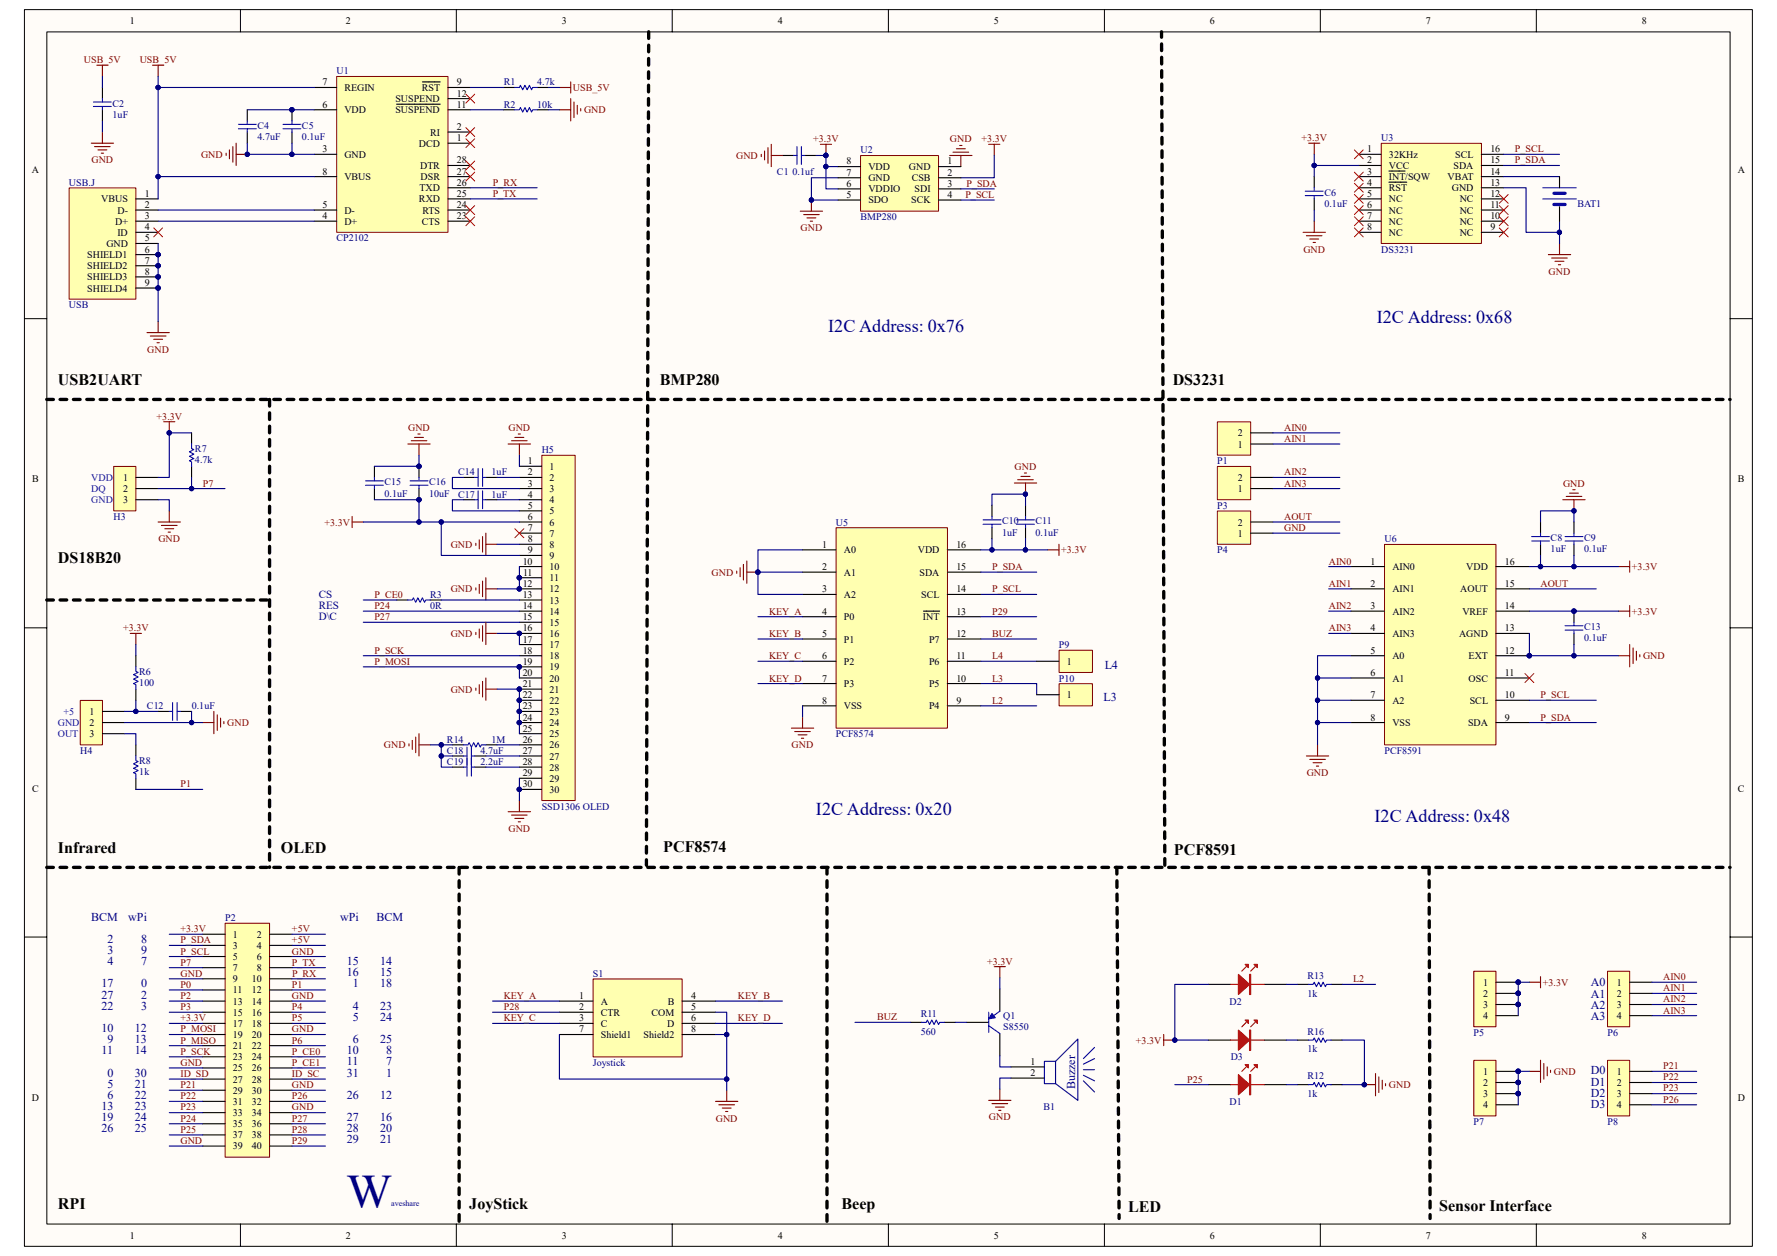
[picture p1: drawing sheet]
<svg xmlns="http://www.w3.org/2000/svg" width="297mm" height="210mm" viewBox="0 0 297 210" stroke-linecap="round" stroke-linejoin="round" font-family="sans-serif">
<defs><g id="words">
<text font-size="8.1" fill="#000080" x="57.9" y="202">W</text>
<g font-size="3" fill="#000080">
<text x="138.4" y="55.5">I2C Address: 0x76</text>
<text x="230.1" y="54">I2C Address: 0x68</text>
<text x="136.4" y="136.2">I2C Address: 0x20</text>
<text x="229.8" y="137.5">I2C Address: 0x48</text>
</g>
<g font-size="2.7">
<text x="9.7" y="64.3">USB2UART</text>
<text x="110.3" y="64.3">BMP280</text>
<text x="196" y="64.3">DS3231</text>
<text x="9.7" y="94.1">DS18B20</text>
<text x="9.7" y="142.6">Infrared</text>
<text x="46.9" y="142.6">OLED</text>
<text x="110.9" y="142.4">PCF8574</text>
<text x="196.2" y="143">PCF8591</text>
<text x="9.7" y="202.2">RPI</text>
<text x="78.4" y="202.2">JoyStick</text>
<text x="140.7" y="202.2">Beep</text>
<text x="188.6" y="202.6">LED</text>
<text x="240.6" y="202.4">Sensor Interface</text>
</g>
<g font-size="2" fill="#000080">
<text x="184.7" y="111.8">L4</text>
<text x="184.5" y="117.2">L3</text>
<text x="15.3" y="153.9">BCM</text>
<text x="21.4" y="153.9">wPi</text>
<text x="56.9" y="153.9">wPi</text>
<text x="62.9" y="153.9">BCM</text>
<text x="18" y="157.6">2</text>
<text x="18" y="159.5">3</text>
<text x="18" y="161.4">4</text>
<text x="23.6" y="157.6">8</text>
<text x="23.6" y="159.5">9</text>
<text x="23.6" y="161.4">7</text>
<text x="58" y="161.4">15</text>
<text x="63.6" y="161.4">14</text>
<text x="17" y="165.1">17</text>
<text x="17" y="166.9">27</text>
<text x="23.6" y="165.1">0</text>
<text x="23.6" y="166.9">2</text>
<text x="58" y="163.2">16</text>
<text x="59" y="165.1">1</text>
<text x="63.6" y="165.1">18</text>
<text x="63.6" y="163.2">15</text>
<text x="265.9" y="164.9">A0</text>
<text x="265.9" y="166.8">A1</text>
<text x="17" y="168.8">22</text>
<text x="17" y="172.5">10</text>
<text x="22.6" y="172.5">12</text>
<text x="23.6" y="168.8">3</text>
<text x="59" y="168.8">4</text>
<text x="59" y="170.7">5</text>
<text x="63.6" y="168.8">23</text>
<text x="63.6" y="170.7">24</text>
<text x="265.9" y="168.6">A2</text>
<text x="265.9" y="170.5">A3</text>
<text x="17" y="176.3">11</text>
<text x="18" y="174.4">9</text>
<text x="18" y="180">0</text>
<text x="22.6" y="174.4">13</text>
<text x="22.6" y="176.3">14</text>
<text x="22.6" y="180">30</text>
<text x="58" y="176.3">10</text>
<text x="58" y="178.1">11</text>
<text x="58" y="180">31</text>
<text x="59" y="174.4">6</text>
<text x="63.6" y="174.4">25</text>
<text x="64.6" y="180">1</text>
<text x="64.6" y="176.3">8</text>
<text x="64.6" y="178.1">7</text>
<text x="265.9" y="179.6">D0</text>
<text x="17" y="185.6">13</text>
<text x="18" y="181.8">5</text>
<text x="18" y="183.7">6</text>
<text x="22.6" y="181.8">21</text>
<text x="22.6" y="183.7">22</text>
<text x="22.6" y="185.6">23</text>
<text x="58" y="183.7">26</text>
<text x="63.6" y="183.7">12</text>
<text x="179.7" y="182.1" transform="rotate(-90 179.7 182.1)">Buzzer</text>
<text x="265.9" y="181.5">D1</text>
<text x="265.9" y="183.3">D2</text>
<text x="265.9" y="185.2">D3</text>
<text x="17" y="187.4">19</text>
<text x="17" y="189.3">26</text>
<text x="22.6" y="187.4">24</text>
<text x="22.6" y="189.3">25</text>
<text x="58" y="187.4">27</text>
<text x="58" y="189.3">28</text>
<text x="58" y="191.2">29</text>
<text x="63.6" y="191.2">21</text>
<text x="63.6" y="187.4">16</text>
<text x="63.6" y="189.3">20</text>
</g>
<g font-size="1.8" fill="#000080">
<text x="53.3" y="99.9">CS</text>
<text x="53.3" y="101.8">RES</text>
<text x="53.3" y="103.7">D\C</text>
</g>
<g font-size="1.7">
<text x="21.7" y="4">1</text>
<text x="57.8" y="4">2</text>
<text x="93.9" y="4">3</text>
<text x="130" y="4">4</text>
<text x="166.1" y="4">5</text>
<text x="202.2" y="4">6</text>
<text x="238.4" y="4">7</text>
<text x="274.4" y="4">8</text>
<text x="53.9" y="14.3">7</text>
<text x="57.6" y="15.2">REGIN</text>
<text x="66.1" y="17.1">SUSPEND</text>
<text x="70.5" y="15.2">RST</text>
<text x="76.4" y="16.2">12</text>
<text x="76.4" y="14.3">9</text>
<text x="53.9" y="18">6</text>
<text x="57.6" y="18.9">VDD</text>
<text x="66.1" y="18.9">SUSPEND</text>
<text x="71.9" y="22.7">RI</text>
<text x="76.4" y="21.7">2</text>
<text x="76.4" y="18">11</text>
<text x="76.4" y="23.6">1</text>
<text x="5.3" y="29">A</text>
<text x="53.9" y="29.2">8</text>
<text x="53.9" y="25.5">3</text>
<text x="57.6" y="26.4">GND</text>
<text x="70" y="24.5">DCD</text>
<text x="70.2" y="28.3">DTR</text>
<text x="76.4" y="27.3">28</text>
<text x="76.4" y="29.2">27</text>
<text x="141.5" y="27.5">8</text>
<text x="141.5" y="29.4">7</text>
<text x="145.2" y="28.4">VDD</text>
<text x="151.9" y="28.4">GND</text>
<text x="158.4" y="27.5">1</text>
<text x="158.4" y="29.4">2</text>
<text x="228.5" y="25.5">1</text>
<text x="228.5" y="27.3">2</text>
<text x="228.5" y="29.2">3</text>
<text x="232.2" y="26.4">32KHz</text>
<text x="232.2" y="28.3">VCC</text>
<text x="243" y="28.3">SDA</text>
<text x="243.2" y="26.4">SCL</text>
<text x="249.1" y="25.5">16</text>
<text x="249.1" y="29.2">14</text>
<text x="249.1" y="27.3">15</text>
<text x="290.5" y="29">A</text>
<text x="16.9" y="33.8">VBUS</text>
<text x="19.6" y="35.7">D-</text>
<text x="24.2" y="32.9">1</text>
<text x="24.2" y="34.8">2</text>
<text x="53.9" y="34.8">5</text>
<text x="57.6" y="35.7">D-</text>
<text x="57.6" y="30.1">VBUS</text>
<text x="70" y="33.8">RXD</text>
<text x="70.1" y="32">TXD</text>
<text x="70.3" y="30.1">DSR</text>
<text x="70.6" y="35.7">RTS</text>
<text x="76.4" y="34.8">24</text>
<text x="76.4" y="31.1">26</text>
<text x="76.4" y="32.9">25</text>
<text x="141.5" y="33.1">5</text>
<text x="141.5" y="31.2">6</text>
<text x="145.2" y="34">SDO</text>
<text x="145.2" y="30.3">GND</text>
<text x="145.2" y="32.2">VDDIO</text>
<text x="152.3" y="34">SCK</text>
<text x="152.4" y="30.3">CSB</text>
<text x="152.9" y="32.2">SDI</text>
<text x="158.4" y="31.2">3</text>
<text x="158.4" y="33.1">4</text>
<text x="228.5" y="31.1">4</text>
<text x="228.5" y="32.9">5</text>
<text x="228.5" y="34.8">6</text>
<text x="232.2" y="30.1">INT/SQW</text>
<text x="232.2" y="32">RST</text>
<text x="232.2" y="33.8">NC</text>
<text x="232.2" y="35.7">NC</text>
<text x="242" y="30.1">VBAT</text>
<text x="242.7" y="32">GND</text>
<text x="244" y="35.7">NC</text>
<text x="244" y="33.8">NC</text>
<text x="249.1" y="31.1">13</text>
<text x="249.1" y="34.8">11</text>
<text x="249.1" y="32.9">12</text>
<text x="17.8" y="41.3">GND</text>
<text x="19.3" y="37.6">D+</text>
<text x="19.6" y="39.4">ID</text>
<text x="24.2" y="38.5">4</text>
<text x="24.2" y="36.6">3</text>
<text x="24.2" y="40.4">5</text>
<text x="53.9" y="36.6">4</text>
<text x="57.6" y="37.6">D+</text>
<text x="70.5" y="37.6">CTS</text>
<text x="76.4" y="36.6">23</text>
<text x="228.5" y="36.6">7</text>
<text x="228.5" y="38.5">8</text>
<text x="232.2" y="37.6">NC</text>
<text x="232.2" y="39.4">NC</text>
<text x="244" y="39.4">NC</text>
<text x="244" y="37.6">NC</text>
<text x="249.1" y="38.5">9</text>
<text x="249.1" y="36.6">10</text>
<text x="14.6" y="43.2">SHIELD1</text>
<text x="14.6" y="45">SHIELD2</text>
<text x="14.6" y="46.9">SHIELD3</text>
<text x="24.2" y="42.2">6</text>
<text x="24.2" y="44.1">7</text>
<text x="24.2" y="46">8</text>
<text x="24.2" y="47.8">9</text>
<text x="14.6" y="48.7">SHIELD4</text>
<text x="88.2" y="77.6">1</text>
<text x="206.9" y="74.8">1</text>
<text x="206.9" y="73">2</text>
<text x="5.4" y="80.6">B</text>
<text x="20.6" y="80.4">1</text>
<text x="20.6" y="82.3">2</text>
<text x="88.2" y="79.5">2</text>
<text x="88.2" y="81.3">3</text>
<text x="88.2" y="83.2">4</text>
<text x="91.9" y="78.5">1</text>
<text x="91.9" y="80.4">2</text>
<text x="91.9" y="82.3">3</text>
<text x="206.9" y="82.3">1</text>
<text x="206.9" y="80.4">2</text>
<text x="290.5" y="80.6">B</text>
<text x="20.6" y="84.1">3</text>
<text x="88.2" y="85.1">5</text>
<text x="88.2" y="86.9">6</text>
<text x="88.2" y="88.8">7</text>
<text x="91.9" y="84.1">4</text>
<text x="91.9" y="86">5</text>
<text x="91.9" y="87.9">6</text>
<text x="91.9" y="89.7">7</text>
<text x="206.9" y="89.7">1</text>
<text x="206.9" y="87.9">2</text>
<text x="87.4" y="94.4">10</text>
<text x="88.2" y="90.7">8</text>
<text x="88.2" y="92.5">9</text>
<text x="91.9" y="91.6">8</text>
<text x="91.9" y="93.5">9</text>
<text x="91.9" y="95.3">10</text>
<text x="137.4" y="91.6">1</text>
<text x="137.4" y="95.3">2</text>
<text x="141.1" y="92.5">A0</text>
<text x="153.4" y="92.5">VDD</text>
<text x="159.9" y="95.3">15</text>
<text x="159.9" y="91.6">16</text>
<text x="229.1" y="94.4">1</text>
<text x="232.7" y="95.3">AIN0</text>
<text x="245.1" y="95.3">VDD</text>
<text x="251.6" y="94.4">16</text>
<text x="87.4" y="98.1">12</text>
<text x="87.4" y="100">13</text>
<text x="87.4" y="101.8">14</text>
<text x="87.4" y="96.2">11</text>
<text x="91.9" y="97.2">11</text>
<text x="91.9" y="99">12</text>
<text x="91.9" y="100.9">13</text>
<text x="137.4" y="99">3</text>
<text x="141.1" y="96.2">A1</text>
<text x="141.1" y="100">A2</text>
<text x="153.7" y="96.2">SDA</text>
<text x="154" y="100">SCL</text>
<text x="159.9" y="99">14</text>
<text x="229.1" y="98.1">2</text>
<text x="229.1" y="101.8">3</text>
<text x="232.7" y="99">AIN1</text>
<text x="244.1" y="99">AOUT</text>
<text x="251.6" y="101.8">14</text>
<text x="251.6" y="98.1">15</text>
<text x="87.4" y="103.7">15</text>
<text x="87.4" y="105.6">16</text>
<text x="87.4" y="107.4">17</text>
<text x="91.9" y="102.8">14</text>
<text x="91.9" y="104.6">15</text>
<text x="91.9" y="106.5">16</text>
<text x="137.4" y="102.8">4</text>
<text x="137.4" y="106.5">5</text>
<text x="141.1" y="103.7">P0</text>
<text x="141.1" y="107.4">P1</text>
<text x="154.3" y="103.7">INT</text>
<text x="155.3" y="107.4">P7</text>
<text x="159.9" y="106.5">12</text>
<text x="159.9" y="102.8">13</text>
<text x="229.1" y="105.6">4</text>
<text x="232.7" y="102.8">AIN2</text>
<text x="232.7" y="106.5">AIN3</text>
<text x="243.9" y="106.5">AGND</text>
<text x="244.5" y="102.8">VREF</text>
<text x="251.6" y="105.6">13</text>
<text x="87.4" y="109.3">18</text>
<text x="87.4" y="111.1">19</text>
<text x="87.4" y="113">20</text>
<text x="91.9" y="108.4">17</text>
<text x="91.9" y="110.2">18</text>
<text x="91.9" y="112.1">19</text>
<text x="91.9" y="113.9">20</text>
<text x="137.4" y="110.2">6</text>
<text x="137.4" y="113.9">7</text>
<text x="141.1" y="111.1">P2</text>
<text x="155.3" y="111.1">P6</text>
<text x="159.9" y="113.9">10</text>
<text x="159.9" y="110.2">11</text>
<text x="178.3" y="111.1">1</text>
<text x="229.1" y="109.3">5</text>
<text x="229.1" y="113">6</text>
<text x="232.7" y="110.2">A0</text>
<text x="232.7" y="113.9">A1</text>
<text x="245.5" y="113.9">OSC</text>
<text x="245.5" y="110.2">EXT</text>
<text x="251.6" y="113">11</text>
<text x="251.6" y="109.3">12</text>
<text x="15" y="119.5">1</text>
<text x="87.4" y="114.9">21</text>
<text x="87.4" y="116.7">22</text>
<text x="87.4" y="118.6">23</text>
<text x="91.9" y="115.8">21</text>
<text x="91.9" y="117.7">22</text>
<text x="91.9" y="119.5">23</text>
<text x="137.4" y="117.7">8</text>
<text x="141.1" y="114.9">P3</text>
<text x="141.1" y="118.6">VSS</text>
<text x="155.3" y="118.6">P4</text>
<text x="155.3" y="114.9">P5</text>
<text x="159.9" y="117.7">9</text>
<text x="178.3" y="116.7">1</text>
<text x="229.1" y="116.7">7</text>
<text x="232.7" y="117.7">A2</text>
<text x="245.7" y="117.7">SCL</text>
<text x="251.6" y="116.7">10</text>
<text x="15" y="121.4">2</text>
<text x="15" y="123.3">3</text>
<text x="87.4" y="120.5">24</text>
<text x="87.4" y="122.3">25</text>
<text x="87.4" y="124.2">26</text>
<text x="91.9" y="121.4">24</text>
<text x="91.9" y="123.3">25</text>
<text x="91.9" y="125.1">26</text>
<text x="229.1" y="120.5">8</text>
<text x="232.7" y="121.4">VSS</text>
<text x="245.4" y="121.4">SDA</text>
<text x="251.6" y="120.5">9</text>
<text x="87.4" y="126">27</text>
<text x="87.4" y="127.9">28</text>
<text x="87.4" y="129.8">29</text>
<text x="87.4" y="131.6">30</text>
<text x="91.9" y="127">27</text>
<text x="91.9" y="128.8">28</text>
<text x="91.9" y="130.7">29</text>
<text x="5.4" y="132.3">C</text>
<text x="91.9" y="132.6">30</text>
<text x="290.5" y="132.3">C</text>
<text x="38.9" y="156.8">1</text>
<text x="38.9" y="158.6">3</text>
<text x="38.9" y="160.5">5</text>
<text x="42.9" y="156.8">2</text>
<text x="42.9" y="158.6">4</text>
<text x="42.9" y="160.5">6</text>
<text x="38.9" y="162.4">7</text>
<text x="38.9" y="164.2">9</text>
<text x="38.9" y="166.1">11</text>
<text x="38.9" y="168">13</text>
<text x="42.1" y="164.2">10</text>
<text x="42.1" y="166.1">12</text>
<text x="42.1" y="168">14</text>
<text x="42.9" y="162.4">8</text>
<text x="96.8" y="167">1</text>
<text x="100.4" y="168">A</text>
<text x="111.6" y="168">B</text>
<text x="115.5" y="167">4</text>
<text x="247.9" y="164.8">1</text>
<text x="247.9" y="166.6">2</text>
<text x="270.3" y="164.8">1</text>
<text x="270.3" y="166.6">2</text>
<text x="38.9" y="169.8">15</text>
<text x="38.9" y="171.7">17</text>
<text x="38.9" y="173.5">19</text>
<text x="42.1" y="169.8">16</text>
<text x="42.1" y="171.7">18</text>
<text x="42.1" y="173.5">20</text>
<text x="96.8" y="168.9">2</text>
<text x="96.8" y="170.8">3</text>
<text x="96.8" y="172.6">7</text>
<text x="100.4" y="169.8">CTR</text>
<text x="100.4" y="171.7">C</text>
<text x="100.4" y="173.5">Shield1</text>
<text x="107.6" y="173.5">Shield2</text>
<text x="108.9" y="169.8">COM</text>
<text x="111.5" y="171.7">D</text>
<text x="115.5" y="170.8">6</text>
<text x="115.5" y="172.6">8</text>
<text x="115.5" y="168.9">5</text>
<text x="247.9" y="168.5">3</text>
<text x="247.9" y="170.4">4</text>
<text x="270.3" y="168.5">3</text>
<text x="270.3" y="170.4">4</text>
<text x="38.9" y="175.4">21</text>
<text x="38.9" y="177.3">23</text>
<text x="38.9" y="179.1">25</text>
<text x="42.1" y="175.4">22</text>
<text x="42.1" y="177.3">24</text>
<text x="42.1" y="179.1">26</text>
<text x="172.3" y="178">1</text>
<text x="172.3" y="179.9">2</text>
<text x="247.9" y="179.7">1</text>
<text x="270.3" y="179.7">1</text>
<text x="5.3" y="184">D</text>
<text x="38.9" y="181">27</text>
<text x="38.9" y="182.9">29</text>
<text x="38.9" y="184.7">31</text>
<text x="42.1" y="181">28</text>
<text x="42.1" y="182.9">30</text>
<text x="42.1" y="184.7">32</text>
<text x="247.9" y="181.5">2</text>
<text x="247.9" y="183.4">3</text>
<text x="247.9" y="185.3">4</text>
<text x="270.3" y="181.5">2</text>
<text x="270.3" y="183.4">3</text>
<text x="270.3" y="185.3">4</text>
<text x="290.5" y="184">D</text>
<text x="38.9" y="186.6">33</text>
<text x="38.9" y="188.4">35</text>
<text x="38.9" y="190.3">37</text>
<text x="42.1" y="186.6">34</text>
<text x="42.1" y="188.4">36</text>
<text x="42.1" y="190.3">38</text>
<text x="38.9" y="192.2">39</text>
<text x="42.1" y="192.2">40</text>
<text x="21.7" y="207.1">1</text>
<text x="57.8" y="207.1">2</text>
<text x="93.9" y="207.1">3</text>
<text x="130" y="207.1">4</text>
<text x="166.1" y="207.1">5</text>
<text x="202.2" y="207.1">6</text>
<text x="238.4" y="207.1">7</text>
<text x="274.4" y="207.1">8</text>
</g>
<g font-size="1.7" fill="#800000">
<text x="14" y="10.6">USB_5V</text>
<text x="23.4" y="10.6">USB_5V</text>
<text x="95.8" y="15.2">USB_5V</text>
<text x="97.6" y="18.9">GND</text>
<text x="135.9" y="23.8">+3.3V</text>
<text x="158.8" y="23.8">GND</text>
<text x="164.1" y="23.8">+3.3V</text>
<text x="217.5" y="23.6">+3.3V</text>
<text x="15.3" y="27.3">GND</text>
<text x="33.6" y="26.4">GND</text>
<text x="123.1" y="26.6">GND</text>
<text x="253.2" y="25.5">P_SCL</text>
<text x="253.2" y="27.3">P_SDA</text>
<text x="82.4" y="31.1">P_RX</text>
<text x="82.4" y="32.9">P_TX</text>
<text x="161.4" y="33.1">P_SCL</text>
<text x="161.5" y="31.2">P_SDA</text>
<text x="133.8" y="38.7">GND</text>
<text x="217.9" y="42.2">GND</text>
<text x="258.9" y="46">GND</text>
<text x="24.6" y="59">GND</text>
<text x="26.2" y="70.2">+3.3V</text>
<text x="68.2" y="72">GND</text>
<text x="85" y="72">GND</text>
<text x="214.7" y="72">AIN0</text>
<text x="214.7" y="73.9">AIN1</text>
<text x="33.9" y="81.3">P7</text>
<text x="169.6" y="78.5">GND</text>
<text x="214.7" y="79.5">AIN2</text>
<text x="214.7" y="81.3">AIN3</text>
<text x="261.3" y="81.3">GND</text>
<text x="54.2" y="87.9">+3.3V</text>
<text x="214.7" y="86.9">AOUT</text>
<text x="214.7" y="88.8">GND</text>
<text x="26.5" y="90.7">GND</text>
<text x="75.3" y="91.6">GND</text>
<text x="165.8" y="95.3">P_SDA</text>
<text x="177.4" y="92.5">+3.3V</text>
<text x="222.1" y="94.4">AIN0</text>
<text x="272.8" y="95.3">+3.3V</text>
<text x="62.6" y="101.8">P24</text>
<text x="62.6" y="100">P_CE0</text>
<text x="75.3" y="99">GND</text>
<text x="119" y="96.2">GND</text>
<text x="165.8" y="99">P_SCL</text>
<text x="222.1" y="98.1">AIN1</text>
<text x="222.1" y="101.8">AIN2</text>
<text x="257.5" y="98.1">AOUT</text>
<text x="20.6" y="105.6">+3.3V</text>
<text x="62.6" y="103.7">P27</text>
<text x="75.3" y="106.5">GND</text>
<text x="128.6" y="102.8">KEY_A</text>
<text x="128.6" y="106.5">KEY_B</text>
<text x="165.8" y="106.5">BUZ</text>
<text x="165.8" y="102.8">P29</text>
<text x="222.1" y="105.6">AIN3</text>
<text x="272.8" y="102.8">+3.3V</text>
<text x="62.6" y="109.3">P_SCK</text>
<text x="62.6" y="111.1">P_MOSI</text>
<text x="128.6" y="110.2">KEY_C</text>
<text x="128.6" y="113.9">KEY_D</text>
<text x="165.8" y="113.9">L3</text>
<text x="165.8" y="110.2">L4</text>
<text x="274.7" y="110.2">GND</text>
<text x="75.3" y="115.8">GND</text>
<text x="165.8" y="117.7">L2</text>
<text x="257.5" y="116.7">P_SCL</text>
<text x="38" y="121.4">GND</text>
<text x="64.2" y="125.1">GND</text>
<text x="132.3" y="125.1">GND</text>
<text x="257.5" y="120.5">P_SDA</text>
<text x="30.2" y="131.6">P1</text>
<text x="218.4" y="129.8">GND</text>
<text x="85" y="139.1">GND</text>
<text x="30.2" y="155.9">+3.3V</text>
<text x="48.8" y="155.9">+5V</text>
<text x="30.2" y="157.7">P_SDA</text>
<text x="30.2" y="159.6">P_SCL</text>
<text x="30.2" y="161.4">P7</text>
<text x="48.8" y="159.6">GND</text>
<text x="48.8" y="157.7">+5V</text>
<text x="48.8" y="161.4">P_TX</text>
<text x="165" y="161.2">+3.3V</text>
<text x="30.2" y="163.3">GND</text>
<text x="30.2" y="165.2">P0</text>
<text x="30.2" y="167">P2</text>
<text x="48.8" y="167">GND</text>
<text x="48.8" y="165.2">P1</text>
<text x="48.8" y="163.3">P_RX</text>
<text x="84.2" y="167">KEY_A</text>
<text x="123.4" y="167">KEY_B</text>
<text x="226.2" y="164.2">L2</text>
<text x="257.9" y="164.8">+3.3V</text>
<text x="278" y="163.9">AIN0</text>
<text x="278" y="165.7">AIN1</text>
<text x="278" y="167.6">AIN2</text>
<text x="30.2" y="168.9">P3</text>
<text x="30.2" y="170.8">+3.3V</text>
<text x="30.2" y="172.6">P_MOSI</text>
<text x="48.8" y="168.9">P4</text>
<text x="48.8" y="170.8">P5</text>
<text x="48.8" y="172.6">GND</text>
<text x="84.2" y="170.8">KEY_C</text>
<text x="84.2" y="168.9">P28</text>
<text x="123.4" y="170.8">KEY_D</text>
<text x="146.6" y="170.6">BUZ</text>
<text x="278" y="169.4">AIN3</text>
<text x="30.2" y="174.5">P_MISO</text>
<text x="30.2" y="176.3">P_SCK</text>
<text x="30.2" y="178.2">GND</text>
<text x="48.8" y="176.3">P_CE0</text>
<text x="48.8" y="174.5">P6</text>
<text x="48.8" y="178.2">P_CE1</text>
<text x="189.9" y="174.5">+3.3V</text>
<text x="259.8" y="179.7">GND</text>
<text x="278" y="178.8">P21</text>
<text x="30.2" y="180.1">ID_SD</text>
<text x="30.2" y="181.9">P21</text>
<text x="30.2" y="183.8">P22</text>
<text x="30.2" y="185.7">P23</text>
<text x="48.8" y="181.9">GND</text>
<text x="48.8" y="185.7">GND</text>
<text x="48.8" y="180.1">ID_SC</text>
<text x="48.8" y="183.8">P26</text>
<text x="198.5" y="181">P25</text>
<text x="232.2" y="181.9">GND</text>
<text x="278" y="184.3">P26</text>
<text x="278" y="180.6">P22</text>
<text x="278" y="182.5">P23</text>
<text x="30.2" y="187.5">P24</text>
<text x="30.2" y="189.4">P25</text>
<text x="30.2" y="191.2">GND</text>
<text x="48.8" y="187.5">P27</text>
<text x="48.8" y="189.4">P28</text>
<text x="48.8" y="191.2">P29</text>
<text x="119.7" y="187.5">GND</text>
<text x="165.3" y="187.3">GND</text>
</g>
<g font-size="1.7" fill="#000080">
<text x="18.8" y="17.8">C2</text>
<text x="56.3" y="12.4">U1</text>
<text x="84.2" y="14.3">R1</text>
<text x="89.8" y="14.3">4.7k</text>
<text x="18.8" y="19.7">1uF</text>
<text x="43" y="21.5">C4</text>
<text x="43" y="23.4">4.7uF</text>
<text x="50.5" y="21.5">C5</text>
<text x="50.5" y="23.4">0.1uF</text>
<text x="84.2" y="18">R2</text>
<text x="89.8" y="18">10k</text>
<text x="230.9" y="23.6">U3</text>
<text x="129.9" y="29.2">C1 0.1uf</text>
<text x="143.8" y="25.6">U2</text>
<text x="11.5" y="31.1">USB.J</text>
<text x="221.4" y="32.7">C6</text>
<text x="221.4" y="34.6">0.1uF</text>
<text x="263.7" y="34.6">BAT1</text>
<text x="56.3" y="40.4">CP2102</text>
<text x="143.8" y="36.8">BMP280</text>
<text x="230.9" y="42.2">DS3231</text>
<text x="11.5" y="51.5">USB</text>
<text x="32.6" y="75.6">R7</text>
<text x="32.6" y="77.4">4.7k</text>
<text x="90.5" y="75.8">H5</text>
<text x="203.5" y="77.6">P1</text>
<text x="64.3" y="81.2">C15</text>
<text x="64.3" y="83">0.1uF</text>
<text x="71.7" y="81.2">C16</text>
<text x="71.7" y="83">10uF</text>
<text x="76.6" y="79.5">C14</text>
<text x="76.6" y="83.2">C17</text>
<text x="82.2" y="79.5">1uF</text>
<text x="82.2" y="83.2">1uF</text>
<text x="19" y="86.9">H3</text>
<text x="139.7" y="87.9">U5</text>
<text x="167.5" y="87.7">C10</text>
<text x="167.5" y="89.5">1uF</text>
<text x="173.1" y="87.7">C11</text>
<text x="173.1" y="89.5">0.1uF</text>
<text x="203.5" y="85.1">P3</text>
<text x="203.5" y="92.5">P4</text>
<text x="231.4" y="90.7">U6</text>
<text x="259.2" y="90.5">C8</text>
<text x="259.2" y="92.3">1uF</text>
<text x="264.8" y="90.5">C9</text>
<text x="264.8" y="92.3">0.1uF</text>
<text x="71.9" y="100">R3</text>
<text x="71.9" y="101.8">0R</text>
<text x="264.8" y="105.4">C13</text>
<text x="264.8" y="107.2">0.1uF</text>
<text x="23.3" y="112.8">R6</text>
<text x="177" y="108.4">P9</text>
<text x="177" y="113.9">P10</text>
<text x="23.3" y="114.7">100</text>
<text x="24.6" y="118.6">C12</text>
<text x="32" y="118.6">0.1uF</text>
<text x="74.7" y="124.2">R14</text>
<text x="82.2" y="124.2">1M</text>
<text x="139.7" y="123.3">PCF8574</text>
<text x="13.4" y="126">H4</text>
<text x="23.3" y="127.7">R8</text>
<text x="23.3" y="129.6">1k</text>
<text x="74.7" y="126">C18</text>
<text x="74.7" y="127.9">C19</text>
<text x="80.3" y="126">4.7uF</text>
<text x="80.3" y="127.9">2.2uF</text>
<text x="231.4" y="126">PCF8591</text>
<text x="90.5" y="135.4">SSD1306 OLED</text>
<text x="37.6" y="154">P2</text>
<text x="99.1" y="163.3">S1</text>
<text x="205.5" y="168">D2</text>
<text x="218.6" y="163.7">R13</text>
<text x="218.6" y="166.6">1k</text>
<text x="153.9" y="170">R11</text>
<text x="153.9" y="173">560</text>
<text x="167.7" y="170.4">Q1</text>
<text x="167.7" y="172.2">S8550</text>
<text x="218.6" y="173">R16</text>
<text x="246.3" y="173.2">P5</text>
<text x="268.7" y="173.2">P6</text>
<text x="99.1" y="178.2">Joystick</text>
<text x="205.7" y="177.3">D3</text>
<text x="218.6" y="176">1k</text>
<text x="174.4" y="185.7">B1</text>
<text x="205.5" y="184.7">D1</text>
<text x="218.6" y="180.4">R12</text>
<text x="218.6" y="183.4">1k</text>
<text x="246.3" y="188.1">P7</text>
<text x="268.7" y="188.1">P8</text>
</g>
<g font-size="1.7" fill="#00f">
<text x="15.3" y="80.4">VDD</text>
<text x="15.3" y="82.3">DQ</text>
<text x="15.3" y="84.1">GND</text>
<text x="10.6" y="119.5">+5</text>
<text x="9.7" y="121.4">GND</text>
<text x="9.7" y="123.3">OUT</text>
</g>
<text font-size="1.4" fill="#000080" x="65.4" y="201.5">aveshare</text>
</g></defs>
<path d="M4.1 1.6h288.8v206.8h-288.8z" fill="#fffcf8"/>
<path d="M4.1 1.6h288.8v206.8h-288.8z" fill="none" stroke="#000" stroke-width=".17"/>
<path d="M7.8 5.4h281.4v199.2h-281.4z" fill="#fffcf8"/>
<g fill="none" stroke="#000" stroke-width=".17">
<path d="M7.8 5.3h281.4v199.3h-281.4zM40.2 1.6v3.7M76.3 1.6v3.7M112.4 1.6v3.7M148.5 1.6v3.7M184.6 1.6v3.7M220.7 1.6v3.7M256.8 1.6v3.7M4.1 53.3h3.7M289.2 53.3h3.7M4.1 105h3.7M289.2 105h3.7"/>
<path d="M4.1 156.7h3.7M289.2 156.7h3.7M40.2 204.6v3.8M76.3 204.6v3.8M112.4 204.6v3.8M148.5 204.6v3.8M184.6 204.6v3.8M220.7 204.6v3.8M256.8 204.6v3.8"/>
</g>
<path d="M37.7 154.4h7.4v39.1h-7.4z" fill="#ffffb0"/>
<path d="M37.6 154.3h7.5v39.2h-7.5z" fill="none" stroke="#800000" stroke-width=".17"/>
<g fill="none" stroke="#000" stroke-width=".19">
<path d="M33.9 156.2h3.7M33.9 158.1h3.7M33.9 159.9h3.7M45.1 156.2h3.7M45.1 158.1h3.7M45.1 159.9h3.7M33.9 161.8h3.7M33.9 163.6h3.7M33.9 165.5h3.7M33.9 167.4h3.7M33.9 169.2h3.7M33.9 171.1h3.7"/>
<path d="M33.9 173h3.7M33.9 174.8h3.7M33.9 176.7h3.7M33.9 178.5h3.7M45.1 161.8h3.7M45.1 163.6h3.7M45.1 165.5h3.7M45.1 167.4h3.7M45.1 169.2h3.7M45.1 171.1h3.7M45.1 173h3.7M45.1 174.8h3.7"/>
<path d="M45.1 176.7h3.7M45.1 178.5h3.7M33.9 180.4h3.7M33.9 182.3h3.7M33.9 184.1h3.7M33.9 186h3.7M33.9 187.9h3.7M33.9 189.7h3.7M33.9 191.6h3.7M45.1 180.4h3.7M45.1 182.3h3.7M45.1 184.1h3.7"/>
<path d="M45.1 186h3.7M45.1 187.9h3.7M45.1 189.7h3.7M45.1 191.6h3.7"/>
</g>
<g fill="none" stroke="#000080" stroke-width=".19">
<path d="M28.3 156.2h5.6M28.3 158.1h5.6M28.3 159.9h5.6M28.3 161.8h5.6M28.3 163.6h5.6M28.3 165.5h5.6M28.3 167.4h5.6M28.3 169.2h5.6M28.3 171.1h5.6M28.3 173h5.6M28.3 174.8h5.6M28.3 176.7h5.6"/>
<path d="M28.3 178.5h5.6M28.3 180.4h5.6M28.3 182.3h5.6M28.3 184.1h5.6M28.3 186h5.6M28.3 187.9h5.6M28.3 189.7h5.6M28.3 191.6h5.6M48.8 191.6h5.6"/>
</g>
<path d="M56.3 12.8h18.6v26h-18.6z" fill="#ffffb0"/>
<path d="M56.3 12.8h18.6v26h-18.6z" fill="none" stroke="#800000" stroke-width=".17"/>
<g fill="none" stroke="#000" stroke-width=".19">
<path d="M52.5 18.4h3.8M52.5 14.6h3.8M66.3 17.4h7.3M70.6 13.7h3M74.9 18.4h3.7M74.9 16.5h3.7M74.9 14.6h3.7M52.5 37h3.8M52.5 35.1h3.8M52.5 29.5h3.8M52.5 25.8h3.8M74.9 37h3.7"/>
<path d="M74.9 35.1h3.7M74.9 33.3h3.7M74.9 31.4h3.7M74.9 29.5h3.7M74.9 27.7h3.7M74.9 23.9h3.7M74.9 22.1h3.7"/>
</g>
<path d="M11.6 31.4h11.1v18.6h-11.1z" fill="#ffffb0"/>
<path d="M11.6 31.4h11.1v18.6h-11.1z" fill="none" stroke="#800000" stroke-width=".17"/>
<g fill="none" stroke="#000" stroke-width=".19">
<path d="M17.1 14.6v1.9M17.1 18.4v1.8M41.3 18.4v1.8M48.8 18.4v1.8M84.2 14.6h1.9M84.2 18.4h1.9M89.8 14.6h1.8M89.8 18.4h1.8M22.7 33.3h3.7M22.7 35.1h3.7M22.7 37h3.7M22.7 38.8h3.7"/>
<path d="M41.3 22.1v1.8M48.8 22.1v1.8M22.7 40.7h3.7M22.7 42.6h3.7M22.7 44.4h3.7M22.7 46.3h3.7M22.7 48.2h3.7"/>
</g>
<g fill="#000080" stroke="#000080" stroke-width=".17">
<circle cx="26.4" cy="42.6" r=".36"/>
<circle cx="26.4" cy="44.4" r=".36"/>
<circle cx="26.4" cy="46.3" r=".36"/>
<circle cx="26.4" cy="48.2" r=".36"/>
<circle cx="26.4" cy="29.5" r=".36"/>
<circle cx="26.4" cy="14.6" r=".36"/>
<circle cx="48.8" cy="18.3" r=".36"/>
<circle cx="48.8" cy="25.8" r=".36"/>
</g>
<g fill="none" stroke="#800000" stroke-width=".19">
<path d="M16.2 10.9h1.9M17.1 10.9v1.9M25.5 10.9h1.9M26.4 10.9v1.9M93.5 14.6h1.9M93.5 18.4h1.9M95.4 13.7v1.9M95.4 16.5v3.7M95.9 17.1v2.6M96.5 17.6v1.5M97.1 18.2v.3M15.3 23.9h3.7"/>
<path d="M15.8 24.5h2.6M16.4 25.1h1.5M16.9 25.6h.4M17.1 22.1v1.8M24.6 55.6h3.7M25.1 56.2h2.6M25.7 56.7h1.5M26.2 57.3h.4M26.4 53.7v1.9"/>
</g>
<g fill="none" stroke="#f00" stroke-width=".17">
<path d="M77.9 15.7l1.5 1.5M79.4 15.7l-1.5 1.5M25.7 38.1l1.5 1.5M27.2 38.1l-1.5 1.5M77.9 21.3l1.5 1.5M77.9 23.2l1.5 1.5M77.9 26.9l1.5 1.5M77.9 28.8l1.5 1.5M77.9 34.4l1.5 1.5M77.9 36.2l1.5 1.5M79.4 21.3l-1.5 1.5M79.4 23.2l-1.5 1.5"/>
<path d="M79.4 26.9l-1.5 1.5M79.4 28.8l-1.5 1.5M79.4 34.4l-1.5 1.5M79.4 36.2l-1.5 1.5"/>
</g>
<g fill="none" stroke="#000080" stroke-width=".19">
<path d="M17.1 12.8v1.8M26.4 12.8v1.8M41.3 18.4h11.2M52.5 14.6h-26.1v18.7M78.6 18.4h5.6M78.6 14.6h5.6M91.6 18.4h1.9M91.6 14.6h1.9M17.1 20.2v1.9M26.4 37h26.1M26.4 35.1h26.1M26.4 29.5h26.1"/>
<path d="M48.8 23.9v1.9M78.6 31.4h11.2M78.6 33.3h11.2M26.4 40.7v13"/>
</g>
<g fill="none" stroke="#00f" stroke-width=".19">
<path d="M15.6 17.8h3M15.6 17.1h3M17.1 16.5v.6M17.1 17.8v.6M86.1 14.6h.7l.2-.3 .4 .7 .4-.7 .3 .7 .4-.7 .4 .7 .1-.4h.8M86.1 18.4h.7l.2-.4 .4 .7 .4-.7 .3 .7 .4-.7 .4 .7 .1-.3h.8M39.9 21.5h2.9M39.9 20.8h2.9M41.3 20.2v.6M41.3 21.5v.6M47.3 20.8h3M47.3 21.5h3"/>
<path d="M48.8 20.2v.6M48.8 21.5v.6"/>
</g>
<path d="M230.9 24h16.7v16.7h-16.7z" fill="#ffffb0"/>
<path d="M230.9 24h16.7v16.7h-16.7z" fill="none" stroke="#800000" stroke-width=".17"/>
<g fill="none" stroke="#000" stroke-width=".19">
<path d="M219.7 29.5v1.9M219.7 33.3v1.8M227.1 25.8h3.8M227.1 27.7h3.8M227.1 29.5h3.8M227.1 31.4h3.8M227.1 33.3h3.8M227.1 35.1h3.8M227.1 37h3.8M227.1 38.8h3.8M232.2 28.6h2.7M232.2 30.5h3"/>
<path d="M247.6 25.8h3.8M247.6 27.7h3.8M247.6 29.5h3.8M247.6 31.4h3.8M247.6 33.3h3.8M247.6 35.1h3.8M247.6 37h3.8M247.6 38.8h3.8"/>
</g>
<g fill="none" stroke="#f00" stroke-width=".17">
<path d="M226.4 25.1l1.5 1.4M226.4 28.8l1.5 1.5M226.4 30.6l1.5 1.5M226.4 32.5l1.5 1.5M226.4 34.4l1.5 1.5M226.4 36.2l1.5 1.5M226.4 38.1l1.5 1.5M227.9 25.1l-1.5 1.4M227.9 28.8l-1.5 1.5M227.9 30.6l-1.5 1.5M227.9 32.5l-1.5 1.5M227.9 34.4l-1.5 1.5"/>
<path d="M227.9 36.2l-1.5 1.5M227.9 38.1l-1.5 1.5M250.6 38.1l1.5 1.5M250.6 36.2l1.5 1.5M250.6 34.4l1.5 1.5M250.6 32.5l1.5 1.5M252.1 38.1l-1.5 1.5M252.1 36.2l-1.5 1.5M252.1 34.4l-1.5 1.5M252.1 32.5l-1.5 1.5"/>
</g>
<path d="M217.8 38.8h3.7M218.4 39.4h2.6M218.8 23.9h1.8M218.9 40h1.5M219.7 23.9v1.9M219.7 37v1.8M219.5 40.5h.4M258.8 42.6h3.7M259.4 43.1h2.6M259.9 43.7h1.5M260.5 44.3h.4M260.7 40.7v1.9" fill="none" stroke="#800000" stroke-width=".19"/>
<path d="M218.2 32h3M218.2 32.7h3M219.7 31.4v.6M219.7 32.7v.6" fill="none" stroke="#00f" stroke-width=".19"/>
<path d="M219.7 25.8v3.7M219.7 35.1v1.9M219.7 27.7h7.4M251.4 31.4h3.7v7.4h5.6v-1.8M251.4 27.7h9.3M251.4 29.5h9.3M251.4 25.8h9.3M260.7 38.8v1.9" fill="none" stroke="#000080" stroke-width=".19"/>
<g fill="#000080" stroke="#000080" stroke-width=".17">
<circle cx="219.7" cy="27.7" r=".37"/>
<circle cx="260.7" cy="38.8" r=".36"/>
</g>
<path d="M231.5 91h18.6v33.5h-18.6z" fill="#ffffb0"/>
<path d="M231.4 91h18.7v33.5h-18.7z" fill="none" stroke="#800000" stroke-width=".17"/>
<g fill="none" stroke="#000" stroke-width=".19">
<path d="M225.8 94.7h5.6M225.8 98.4h5.6M250.1 94.7h5.5M250.1 98.4h5.5M257.5 87.3v1.8M257.5 91v1.9M263.1 87.3v1.8M263.1 91v1.9M225.8 102.2h5.6M225.8 105.9h5.6M225.8 109.6h5.6M225.8 113.3h5.6"/>
<path d="M225.8 117.1h5.6M250.1 102.2h5.5M250.1 105.9h5.5M250.1 109.6h5.5M250.1 113.3h5.5M250.1 117.1h5.5M263.1 102.2v1.8M263.1 105.9v1.9M225.8 120.8h5.6M250.1 120.8h5.5"/>
</g>
<g fill="#000080" stroke="#000080" stroke-width=".17">
<circle cx="255.6" cy="109.6" r=".36"/>
<circle cx="263.1" cy="102.2" r=".36"/>
<circle cx="263.1" cy="109.6" r=".36"/>
<circle cx="263.1" cy="85.4" r=".36"/>
</g>
<path d="M222.1 98.4h3.7M222.1 94.7h3.7M255.6 98.4h11.2M222.1 105.9h3.7M222.1 102.2h3.7M255.6 105.9v3.7h14.9M255.6 117.1h11.2M255.6 102.2h14.9M263.1 107.8v1.8M255.6 120.8h11.2" fill="none" stroke="#000080" stroke-width=".19"/>
<g fill="none" stroke="#800000" stroke-width=".19">
<path d="M261.2 83.5h3.8M261.8 83h2.6M262.4 82.4h1.4M262.9 81.9h.4M263.1 83.5v1.9M270.5 94.7h1.9M272.4 93.8v1.9M270.5 109.6h1.9M270.5 102.2h1.9M272.4 101.2v1.9M272.4 107.8v3.7M273 108.3v2.6"/>
<path d="M273.5 108.9v1.5M274.1 109.5v.3M218.4 126.4h3.7M218.9 127h2.6M219.5 127.5h1.5M220 128.1h.4M220.2 124.5v1.9"/>
</g>
<path d="M256 89.7h3M256 90.4h3M257.5 89.1v.6M257.5 90.4v.6M261.6 89.7h3M261.6 90.4h3M263.1 89.1v.6M263.1 90.4v.6M261.6 104.6h3M261.6 105.3h3M263.1 104v.6M263.1 105.3v.6" fill="none" stroke="#00f" stroke-width=".19"/>
<path d="M254.9 112.6l1.5 1.5M256.4 112.6l-1.5 1.5" fill="none" stroke="#f00" stroke-width=".17"/>
<path d="M139.8 88.2h18.6v33.5h-18.6z" fill="#ffffb0"/>
<path d="M139.8 88.2h18.6v33.5h-18.6z" fill="none" stroke="#800000" stroke-width=".17"/>
<g fill="none" stroke="#000" stroke-width=".19">
<path d="M134.2 91.9h5.5M134.2 95.7h5.5M134.2 99.4h5.5M158.4 91.9h5.6M158.4 95.7h5.6M158.4 99.4h5.6M165.8 84.5v1.8M165.8 88.2v1.9M171.4 84.5v1.8M171.4 88.2v1.9M134.2 103.1h5.5M134.2 106.8h5.5"/>
<path d="M134.2 110.6h5.5M134.2 114.3h5.5M134.2 118h5.5M154.4 102.2h2.7M158.4 103.1h5.6M158.4 106.8h5.6M158.4 110.6h5.6M158.4 114.3h5.6M158.4 118h5.6"/>
</g>
<path d="M170.7 79.7h1.5M171.2 79.1h.4M169.6 80.8h3.7M170.1 80.2h2.6M171.4 80.8v1.8M175.2 91.9h1.8M177 91v1.9M134.2 119.9v1.8M132.3 121.7h3.7M132.8 122.3h2.6M133.4 122.9h1.5M134 123.4h.3" fill="none" stroke="#800000" stroke-width=".19"/>
<g fill="none" stroke="#000080" stroke-width=".19">
<path d="M164 95.7h9.3M164 99.4h9.3M164 91.9h11.2M165.8 84.5v-1.9h5.6v1.9M165.8 90.1v1.8M171.4 90.1v1.8M126.7 103.1h7.5M126.7 106.8h7.5M126.7 110.6h7.5M126.7 114.3h7.5M134.2 118v1.9M164 103.1h9.3"/>
<path d="M164 106.8h9.3M164 110.6h9.3M164 118h9.3"/>
</g>
<path d="M164.3 87.7h3M164.3 86.9h3M165.8 86.3v.6M165.8 87.7v.5M169.9 87.7h3M169.9 86.9h3M171.4 86.3v.6M171.4 87.7v.5" fill="none" stroke="#00f" stroke-width=".19"/>
<g fill="#000080" stroke="#000080" stroke-width=".17">
<circle cx="171.4" cy="82.6" r=".36"/>
<circle cx="171.4" cy="91.9" r=".36"/>
<circle cx="165.8" cy="91.9" r=".36"/>
</g>
<path d="M19 78h3.7v7.4h-3.7z" fill="#ffffb0"/>
<path d="M19 78h3.7v7.4h-3.7z" fill="none" stroke="#800000" stroke-width=".17"/>
<path d="M22.7 79.8h3.7M22.7 81.7h3.7M22.7 83.5h3.7" fill="none" stroke="#000" stroke-width=".19"/>
<path d="M13.4 117.1h3.7v7.4h-3.7z" fill="#ffffb0"/>
<path d="M13.4 117.1h3.7v7.4h-3.7z" fill="none" stroke="#800000" stroke-width=".17"/>
<path d="M32 72.4v1.8M32 78v1.8M17.1 118.9h3.7M22.7 109.6v1.9M22.7 115.2v1.9M26.4 118.9h1.9M30.2 118.9h1.8M17.1 120.8h3.7M17.1 122.7h3.7M22.7 124.5v1.9M22.7 130.1v1.9" fill="none" stroke="#000" stroke-width=".19"/>
<g fill="none" stroke="#800000" stroke-width=".19">
<path d="M27.4 70.5h1.8M28.3 70.5v1.9M26.4 87.3h3.8M27 87.8h2.6M27.6 88.4h1.4M28.1 89h.4M28.3 85.4v1.9M21.8 105.9h1.8M22.7 105.9v1.9M35.7 118.9v3.8M36.3 119.5v2.6M33.9 120.8h1.8"/>
<path d="M36.9 120.1v1.5M37.4 120.6v.4"/>
</g>
<g fill="#000080" stroke="#000080" stroke-width=".17">
<circle cx="28.3" cy="72.4" r=".36"/>
<circle cx="32" cy="81.7" r=".36"/>
<circle cx="32" cy="120.8" r=".36"/>
<circle cx="22.7" cy="118.9" r=".36"/>
</g>
<path d="M32 72.4h-3.7v7.4h-1.9M32 79.8v1.9h-5.6M26.4 83.5h1.9v1.9M32 81.7h5.6M20.8 118.9h5.6M22.7 107.8v1.8M22.7 117.1v1.8M32 118.9v1.9M20.8 120.8h13.1M20.8 122.7h1.9v1.8M22.7 132h11.2" fill="none" stroke="#000080" stroke-width=".19"/>
<path d="M32 74.2v.8l.4 .2-.7 .3 .7 .4-.7 .4 .7 .4-.7 .3 .3 .2v.8M22.7 111.5v.7l.4 .2-.8 .4 .8 .4-.8 .3 .8 .4-.8 .4 .4 .2v.7M28.3 118.9h.5M28.8 117.5v2.9M29.6 118.9h.6M29.6 117.5v2.9M22.7 126.4v.7l.4 .2-.8 .4 .8 .4-.8 .3 .8 .4-.8 .4 .4 .2v.7" fill="none" stroke="#00f" stroke-width=".19"/>
<path d="M99.2 163.7h14.8v13h-14.8z" fill="#ffffb0"/>
<path d="M99.1 163.7h14.9v13h-14.9z" fill="none" stroke="#800000" stroke-width=".17"/>
<path d="M93.5 167.4h5.6M93.5 169.2h5.6M93.5 171.1h5.6M93.5 173h5.6M114 167.4h5.6M114 169.2h5.6M114 171.1h5.6M114 173h5.6M202 164.6h3.7M211.3 164.6h3.7" fill="none" stroke="#000" stroke-width=".19"/>
<path d="M119.6 184.1h3.7M120.2 184.7h2.6M120.7 185.3h1.5M121.3 185.8h.4M121.5 182.3v1.8" fill="none" stroke="#800000" stroke-width=".19"/>
<path d="M82.3 167.4h11.2M82.3 171.1h11.2M82.3 169.2h11.2M93.5 173v7.4h28M119.6 169.2h1.9v13.1M119.6 167.4h11.2M119.6 171.1h11.2M119.6 173h1.9" fill="none" stroke="#000080" stroke-width=".19"/>
<g fill="#000080" stroke="#000080" stroke-width=".17">
<circle cx="121.5" cy="173" r=".36"/>
<circle cx="121.5" cy="180.4" r=".36"/>
</g>
<path d="M205.7 164.6h5.6M208.3 161.6l-.7 .7M209.8 161.6l-.7 .7" fill="none" stroke="#bf0000" stroke-width=".19"/>
<path d="M207 162.9l1.9 1.7-1.9 1.7z" fill="#bf0000"/>
<path d="M207 162.9l1.9 1.7-1.9 1.7zM208.9 162.9h.2v3.4h-.2zM209 162.9v3.4" fill="none" stroke="#bf0000" stroke-width=".19"/>
<path d="M209.6 161.2h.6v.6z" fill="#bf0000"/>
<path d="M209.6 161.2h.6v.6z" fill="none" stroke="#bf0000" stroke-width=".19"/>
<path d="M208.1 161.2h.6v.6z" fill="#bf0000"/>
<path d="M208.1 161.2h.6v.6zM208.3 178.4l-.7 .7M209.8 178.4l-.7 .7M205.7 181.3h5.6" fill="none" stroke="#bf0000" stroke-width=".19"/>
<path d="M202 181.3h3.7M211.3 181.3h3.7" fill="none" stroke="#000" stroke-width=".19"/>
<path d="M207 179.7l1.9 1.6-1.9 1.7z" fill="#bf0000"/>
<path d="M207 179.7l1.9 1.6-1.9 1.7zM208.9 179.7h.2v3.3h-.2zM209 179.7v3.3" fill="none" stroke="#bf0000" stroke-width=".19"/>
<path d="M209.6 178h.6v.5z" fill="#bf0000"/>
<path d="M209.6 178h.6v.5z" fill="none" stroke="#bf0000" stroke-width=".19"/>
<path d="M208.1 178h.6v.5z" fill="#bf0000"/>
<path d="M208.1 178h.6v.5z" fill="none" stroke="#bf0000" stroke-width=".19"/>
<path d="M161.5 170.9h3.8M167.1 165.3v3.8M167.1 172.8v3.7M169 178.4h5.6M216.9 164.6h1.9M222.5 164.6h1.8M169 180.2h5.6M216.9 181.3h1.9M222.5 181.3h1.8" fill="none" stroke="#000" stroke-width=".19"/>
<path d="M165.3 171.5l1.8 1.3M165.3 169.2v3.4M167.1 169.1l-1.3 .9M218.8 164.6h.7l.2-.4 .3 .8 .4-.8 .4 .8 .4-.8 .3 .8 .2-.4h.8M218.8 181.3h.7l.2-.3 .3 .7 .4-.7 .4 .7 .4-.7 .3 .7 .2-.4h.8" fill="none" stroke="#00f" stroke-width=".19"/>
<path d="M229.9 179.5v3.7M228.1 181.3h1.8M230.5 180v2.6M231.1 180.6v1.5M231.6 181.2v.3" fill="none" stroke="#800000" stroke-width=".19"/>
<circle cx="228.1" cy="181.3" r=".36" fill="#000080" stroke="#000080" stroke-width=".17"/>
<path d="M196.4 181.3h5.6" fill="none" stroke="#000080" stroke-width=".19"/>
<path d="M174.6 177.4h1.8v3.8v-3.8l3.8-3.7v10.3l-3.8-2.8h-1.8zM181.1 178.8h1.9M181.1 179.8l1.9 .9M183 175.1l-1.9 1.9M183 177l-1.9 .9M181.1 180.7l1.9 1.9" fill="none" stroke="#0c0087" stroke-width=".19"/>
<path d="M165.8 169.4l.6 .8-1.1 .1z" fill="#00f"/>
<path d="M165.8 169.4l.6 .8-1.1 .1z" fill="none" stroke="#00f" stroke-width=".17"/>
<path d="M260.7 29.5v1.9M260.7 34.6v2.4M152.2 170.9h1.9M157.8 170.9h1.9" fill="none" stroke="#000" stroke-width=".19"/>
<path d="M257.9 31.4h5.6M257.9 33.3h5.6M154.1 170.9h.7l.2-.4 .4 .8 .4-.8 .3 .8 .4-.8 .4 .8 .2-.4h.7" fill="none" stroke="#00f" stroke-width=".19"/>
<path d="M166.2 161.6h1.9M167.1 161.6v1.9M165.3 184h3.7M165.8 184.5h2.6M166.4 185.1h1.5M166.9 185.6h.4M167.1 182.1v1.9" fill="none" stroke="#800000" stroke-width=".19"/>
<path d="M255.6 94.7h14.9M257.5 87.3v-1.9h5.6v1.9M257.5 92.9v1.8M263.1 92.9v1.8M159.7 170.9h1.8M167.1 176.5v1.9h1.9M167.1 163.5v1.8M169 180.2h-1.9v1.9" fill="none" stroke="#000080" stroke-width=".19"/>
<path d="M108.4 5.3l-.3 139.4M7.8 66.8h281.4M45.1 66.8v78.2M7.8 100.3h37.3M7.8 145h281.4M76.7 145v59.6M186.7 145l.4 58.7M194.7 144.7l-.5-139.4M238.9 145l.2 58.7" fill="none" stroke="#000" stroke-width=".56" stroke-dasharray="1.1 1.1"/>
<path d="M259.8 32.3h1.8M259.8 34.2h1.8" fill="none" stroke="#00f" stroke-width=".56"/>
<g fill="#000080" stroke="#000080" stroke-width=".17">
<circle cx="257.5" cy="94.7" r=".36"/>
<circle cx="263.1" cy="94.7" r=".36"/>
<circle cx="263.1" cy="85.4" r=".36"/>
</g>
<path d="M90.6 76.1h5.5v57.7h-5.5z" fill="#ffffb0"/>
<path d="M90.6 76.1h5.5v57.7h-5.5z" fill="none" stroke="#800000" stroke-width=".17"/>
<g fill="none" stroke="#000" stroke-width=".19">
<path d="M62.6 78v1.8M70 78v1.8M77.5 79.8h1.9M81.2 79.8h1.9M86.8 78h3.7M86.8 79.8h3.7M62.6 81.7v1.8M70 81.7v1.8M77.5 83.5h1.9M81.2 83.5h1.9M86.8 81.7h3.7M86.8 83.5h3.7"/>
<path d="M86.8 85.4h3.7M86.8 87.3h3.7M86.8 89.1h3.7M86.8 91h3.7M86.8 92.9h3.7M86.8 94.7h3.7M86.8 96.6h3.7M86.8 98.4h3.7M86.8 100.3h3.7M86.8 102.2h3.7M86.8 104h3.7M86.8 105.9h3.7"/>
<path d="M86.8 107.8h3.7M86.8 109.6h3.7M86.8 111.5h3.7M86.8 113.3h3.7M86.8 115.2h3.7M86.8 117.1h3.7M86.8 118.9h3.7M75.6 124.5h1.9M75.6 126.4h1.9M75.6 128.2h1.9M79.4 126.4h1.8M79.4 128.2h1.8"/>
<path d="M81.2 124.5h1.9M86.8 120.8h3.7M86.8 122.7h3.7M86.8 124.5h3.7M86.8 126.4h3.7M86.8 128.2h3.7M86.8 130.1h3.7M86.8 132h3.7M202 173.9h3.7M211.3 173.9h3.7"/>
</g>
<g fill="#000080" stroke="#000080" stroke-width=".17">
<circle cx="86.8" cy="96.6" r=".36"/>
<circle cx="86.8" cy="98.4" r=".36"/>
<circle cx="86.8" cy="105.9" r=".36"/>
<circle cx="86.8" cy="111.5" r=".36"/>
<circle cx="86.8" cy="115.2" r=".36"/>
<circle cx="86.8" cy="117.1" r=".36"/>
<circle cx="86.8" cy="118.9" r=".36"/>
<circle cx="86.8" cy="120.8" r=".36"/>
<circle cx="86.8" cy="132" r=".36"/>
<circle cx="73.8" cy="126.4" r=".36"/>
<circle cx="73.8" cy="124.5" r=".36"/>
<circle cx="70" cy="83.5" r=".36"/>
<circle cx="70" cy="78" r=".36"/>
<circle cx="73.8" cy="87.3" r=".36"/>
<circle cx="70" cy="87.3" r=".36"/>
</g>
<g fill="none" stroke="#00f" stroke-width=".19">
<path d="M62.6 79.8v.6M70 79.8v.6M79.4 79.8h.5M79.9 78.3v3M80.7 79.8h.5M80.7 78.3v3M61.1 81.1h3M61.1 80.4h3M62.6 81.1v.6M68.6 80.4h2.9M68.6 81.1h2.9M70 81.1v.6"/>
<path d="M79.4 83.5h.5M79.9 82.1v2.9M80.7 83.5h.5M80.7 82.1v2.9M77.5 124.5h.7l.2-.3 .4 .7 .4-.7 .3 .7 .4-.7 .4 .7 .2-.4h.7M77.5 126.4h.6M77.5 128.2h.6M78.1 124.9v4.9M78.8 126.4h.6M78.8 128.2h.6M78.8 124.9v4.9"/>
</g>
<g fill="none" stroke="#000080" stroke-width=".19">
<path d="M70 76.1v1.9h-7.4M77.5 79.8h-1.9v1.9h11.2M83.1 79.8h3.7M86.8 76.1v1.9M60.7 87.3h13.1M62.6 83.5h7.4v3.8M77.5 83.5h-1.9v1.9h11.2M83.1 83.5h3.7M83.1 91h3.7M86.8 87.3h-13v5.6h13M60.7 111.5h26.1v1.8M60.7 102.2h26.1"/>
<path d="M60.7 104h26.1M60.7 109.6h26.1M83.1 105.9h3.7v1.9M83.1 115.2h3.7v7.5M71.9 124.5h1.9v3.7h1.8M73.8 126.4h1.8M73.8 124.5h1.8M81.2 126.4h5.6M81.2 128.2h5.6M83.1 124.5h3.7M86.8 130.1v3.7M142.9 170.9h9.3"/>
<path d="M215 164.6h1.9M224.3 164.6h5.6M215 181.3h1.9"/>
</g>
<path d="M86.1 88.4l1.5 1.5M87.6 88.4l-1.5 1.5" fill="none" stroke="#f00" stroke-width=".17"/>
<g fill="none" stroke="#800000" stroke-width=".19">
<path d="M68.2 74.2h3.7M68.7 73.7h2.6M69.3 73.1h1.5M69.8 72.6h.4M70 74.2v1.9M84.9 74.2h3.8M85.5 73.7h2.6M86.1 73.1h1.5M86.6 72.6h.4M86.8 74.2v1.9M58.9 87.3h1.8M58.9 86.3v1.9"/>
<path d="M79.5 90.8v.4M79.5 98.3v.3M80.1 90.3v1.5M80.1 97.7v1.5M80.7 89.7v2.6M80.7 97.2v2.6M81.2 91h1.9M81.2 98.4h1.9M81.2 89.1v3.8M81.2 96.6v3.7M79.5 105.7v.4M79.5 115v.4"/>
<path d="M80.1 105.2v1.5M80.1 114.5v1.5M80.7 104.6v2.6M80.7 113.9v2.6M81.2 105.9h1.9M81.2 115.2h1.9M81.2 104v3.8M81.2 113.3v3.8M68.4 124.4v.3M68.9 123.8v1.5M69.5 123.2v2.6M70 124.5h1.9"/>
<path d="M70 122.7v3.7M84.9 135.7h3.8M85.5 136.3h2.6M86.1 136.8h1.5M86.6 137.4h.4M86.8 133.8v1.9"/>
</g>
<path d="M205.7 173.9h5.6M208.3 170.9l-.7 .8M209.8 170.9l-.7 .8" fill="none" stroke="#bf0000" stroke-width=".19"/>
<path d="M207 172.2l1.9 1.7-1.9 1.7z" fill="#bf0000"/>
<path d="M207 172.2l1.9 1.7-1.9 1.7zM208.9 172.2h.2v3.4h-.2zM209 172.2v3.4" fill="none" stroke="#bf0000" stroke-width=".19"/>
<path d="M209.6 170.5h.6v.6z" fill="#bf0000"/>
<path d="M209.6 170.5h.6v.6z" fill="none" stroke="#bf0000" stroke-width=".19"/>
<path d="M208.1 170.5h.6v.6z" fill="#bf0000"/>
<path d="M208.1 170.5h.6v.6z" fill="none" stroke="#bf0000" stroke-width=".19"/>
<path d="M216.9 173.9h1.9M222.5 173.9h1.8" fill="none" stroke="#000" stroke-width=".19"/>
<path d="M218.8 173.9h.7l.2-.4 .3 .8 .4-.8 .4 .8 .4-.8 .3 .8 .2-.4h.8" fill="none" stroke="#00f" stroke-width=".19"/>
<path d="M194.5 173v1.8M194.5 173.9h1.9" fill="none" stroke="#800000" stroke-width=".19"/>
<circle cx="196.4" cy="173.9" r=".36" fill="#000080" stroke="#000080" stroke-width=".17"/>
<path d="M215 173.9h1.9" fill="none" stroke="#000080" stroke-width=".19"/>
<path d="M203.5 70.5h5.6v5.6h-5.6z" fill="#ffffb0"/>
<path d="M203.5 70.5h5.6v5.6h-5.6z" fill="none" stroke="#800000" stroke-width=".17"/>
<path d="M209.1 74.2h3.7M209.1 72.4h3.7" fill="none" stroke="#000" stroke-width=".19"/>
<path d="M203.5 78h5.6v5.5h-5.6z" fill="#ffffb0"/>
<path d="M203.5 78h5.6v5.5h-5.6z" fill="none" stroke="#800000" stroke-width=".17"/>
<path d="M209.1 79.8h3.7M209.1 81.7h3.7" fill="none" stroke="#000" stroke-width=".19"/>
<path d="M203.5 85.4h5.6v5.6h-5.6z" fill="#ffffb0"/>
<path d="M203.5 85.4h5.6v5.6h-5.6z" fill="none" stroke="#800000" stroke-width=".17"/>
<path d="M209.1 89.1h3.7M209.1 87.3h3.7" fill="none" stroke="#000" stroke-width=".19"/>
<path d="M212.8 72.4h11.2M212.8 74.2h11.2M212.8 79.8h11.2M212.8 81.7h11.2M212.8 87.3h11.2M212.8 89.1h11.2" fill="none" stroke="#000080" stroke-width=".19"/>
<path d="M246.4 162.4h3.7v9.3h-3.7z" fill="#ffffb0"/>
<path d="M246.4 162.4h3.7v9.3h-3.7z" fill="none" stroke="#800000" stroke-width=".17"/>
<path d="M250.1 164.2h3.7M250.1 166.1h3.7M250.1 167.9h3.7M250.1 169.8h3.7" fill="none" stroke="#000" stroke-width=".19"/>
<g fill="#000080" stroke="#000080" stroke-width=".17">
<circle cx="253.8" cy="164.2" r=".37"/>
<circle cx="253.8" cy="166.1" r=".37"/>
<circle cx="253.8" cy="167.9" r=".37"/>
</g>
<path d="M246.4 177.3h3.7v9.3h-3.7z" fill="#ffffb0"/>
<path d="M246.4 177.3h3.7v9.3h-3.7z" fill="none" stroke="#800000" stroke-width=".17"/>
<path d="M250.1 179.1h3.7M250.1 181h3.7M250.1 182.8h3.7M250.1 184.7h3.7" fill="none" stroke="#000" stroke-width=".19"/>
<g fill="#000080" stroke="#000080" stroke-width=".17">
<circle cx="253.8" cy="179.1" r=".37"/>
<circle cx="253.8" cy="181" r=".37"/>
<circle cx="253.8" cy="182.8" r=".37"/>
</g>
<path d="M268.7 162.4h3.7v9.3h-3.7z" fill="#ffffb0"/>
<path d="M268.7 162.4h3.7v9.3h-3.7z" fill="none" stroke="#800000" stroke-width=".17"/>
<path d="M272.4 164.2h3.7M272.4 166.1h3.7M272.4 167.9h3.7M272.4 169.8h3.7" fill="none" stroke="#000" stroke-width=".19"/>
<path d="M268.7 177.3h3.7v9.3h-3.7z" fill="#ffffb0"/>
<path d="M268.7 177.3h3.7v9.3h-3.7z" fill="none" stroke="#800000" stroke-width=".17"/>
<path d="M272.4 179.1h3.7M272.4 181h3.7M272.4 182.8h3.7M272.4 184.7h3.7" fill="none" stroke="#000" stroke-width=".19"/>
<path d="M255.6 164.2h1.9M255.6 179.1h1.9M257.5 163.3v1.8M257.5 177.2v3.8M258.1 177.8v2.6M258.6 178.4v1.5M259.2 178.9v.4" fill="none" stroke="#800000" stroke-width=".19"/>
<path d="M86.8 94.7v3.7h-3.7M164 114.3h9.3v1.8M255.6 164.2h-1.8v5.6M255.6 179.1h-1.8v5.6M276.1 164.2h7.5M276.1 166.1h7.5M276.1 167.9h7.5M276.1 169.8h7.5M276.1 179.1h7.5M276.1 181h7.5M276.1 182.8h7.5M276.1 184.7h7.5" fill="none" stroke="#000080" stroke-width=".19"/>
<g fill="#000080" stroke="#000080" stroke-width=".17">
<circle cx="253.8" cy="167.9" r=".37"/>
<circle cx="253.8" cy="166.1" r=".37"/>
<circle cx="253.8" cy="164.2" r=".37"/>
<circle cx="253.8" cy="182.8" r=".37"/>
<circle cx="253.8" cy="181" r=".37"/>
<circle cx="253.8" cy="179.1" r=".37"/>
<circle cx="86.8" cy="98.4" r=".36"/>
<circle cx="86.8" cy="96.6" r=".36"/>
</g>
<path d="M177.1 108.7h5.5v3.7h-5.5z" fill="#ffffb0"/>
<path d="M177 108.7h5.6v3.7h-5.6z" fill="none" stroke="#800000" stroke-width=".17"/>
<path d="M173.3 110.6h3.7" fill="none" stroke="#000" stroke-width=".19"/>
<path d="M177.1 114.3h5.5v3.7h-5.5z" fill="#ffffb0"/>
<path d="M177 114.3h5.6v3.7h-5.6z" fill="none" stroke="#800000" stroke-width=".17"/>
<path d="M130.8 26h1.8M134.5 26h1.9M66.3 100.3h1.9M71.9 100.3h1.9M173.3 116.1h3.7" fill="none" stroke="#000" stroke-width=".19"/>
<g fill="none" stroke="#000080" stroke-width=".19">
<path d="M41.3 23.9v1.9h11.2M136.4 26h1.7v1.9h2M138.1 27.9v3.7h2M140.1 29.7h-4.5v3.7h4.5M160.6 33.4h5.6M166.2 26v3.7h-5.6M134.2 95.7h-7.5v3.7h7.5M134.2 91.9h-7.5v3.8M60.7 100.3h5.6M73.8 100.3h13M220.2 117.1h5.6M220.2 113.3h5.6"/>
<path d="M225.8 109.6h-5.6v14.9M220.2 120.8h5.6M48.8 156.2h5.6M48.8 158.1h5.6M48.8 159.9h5.6M48.8 161.8h5.6M48.8 163.6h5.6M48.8 165.5h5.6M48.8 167.4h5.6M48.8 169.2h5.6M48.8 171.1h5.6M48.8 173h5.6"/>
<path d="M48.8 174.8h5.6M48.8 176.7h5.6M48.8 178.5h5.6M202 164.6h-5.6v9.3h5.6M224.3 173.9h3.8v7.4h-3.8M48.8 180.4h5.6M48.8 182.3h5.6M48.8 184.1h5.6M48.8 186h5.6M48.8 187.9h5.6M48.8 189.7h5.6"/>
</g>
<g fill="#000080" stroke="#000080" stroke-width=".17">
<circle cx="48.8" cy="25.8" r=".36"/>
<circle cx="41.3" cy="25.8" r=".36"/>
<circle cx="228.1" cy="181.3" r=".36"/>
<circle cx="196.4" cy="173.9" r=".36"/>
<circle cx="126.7" cy="95.6" r=".36"/>
<circle cx="220.2" cy="120.8" r=".36"/>
<circle cx="220.2" cy="117.1" r=".36"/>
<circle cx="220.2" cy="113.3" r=".36"/>
<circle cx="135.6" cy="33.4" r=".37"/>
<circle cx="138" cy="26" r=".36"/>
<circle cx="138" cy="27.8" r=".36"/>
</g>
<g fill="none" stroke="#800000" stroke-width=".19">
<path d="M37.8 25.6v.4M38.4 25.1v1.4M38.9 24.5v2.6M39.5 25.8h1.8M39.5 23.9v3.8M127.3 25.8v.4M127.8 25.3v1.4M128.4 24.7v2.6M128.9 26h1.9M128.9 24.1v3.8M133.8 35.3h3.7M134.3 35.9h2.6"/>
<path d="M134.9 36.4h1.5M135.4 37h.4M135.6 33.4v1.9M137.1 24.1h1.9M138.1 24.1v1.9M158.7 26h3.8M159.3 25.4h2.6M159.9 24.9h1.5M160.4 24.3h.4M160.6 26v1.9M165.3 24.1h1.8M166.2 24.1v1.9"/>
<path d="M123.1 95.5v.3M123.7 94.9v1.5M124.3 94.4v2.6M124.8 95.7h1.9M124.8 93.8v3.7"/>
</g>
<path d="M138.2 145v59.3" fill="none" stroke="#000" stroke-width=".56" stroke-dasharray="1.1 1.1"/>
<path d="M132.6 26h.6M133.2 24.5v3M134 26h.5M134 24.5v3M68.2 100.3h.7l.2-.4 .4 .8 .3-.8 .4 .8 .4-.8 .4 .8 .2-.4h.7" fill="none" stroke="#00f" stroke-width=".19"/>
<path d="M143.9 26h13v9.3h-13z" fill="#ffffb0"/>
<path d="M143.8 26h13.1v9.3h-13.1z" fill="none" stroke="#800000" stroke-width=".17"/>
<path d="M140.1 27.9h3.7M140.1 29.7h3.7M140.1 33.4h3.7M140.1 31.6h3.7M156.9 27.9h3.7M156.9 29.7h3.7M156.9 33.4h3.7M156.9 31.6h3.7" fill="none" stroke="#000" stroke-width=".19"/>
<path d="M160.6 31.6h5.6" fill="none" stroke="#000080" stroke-width=".19"/>
<use href="#words"/>
</svg>
